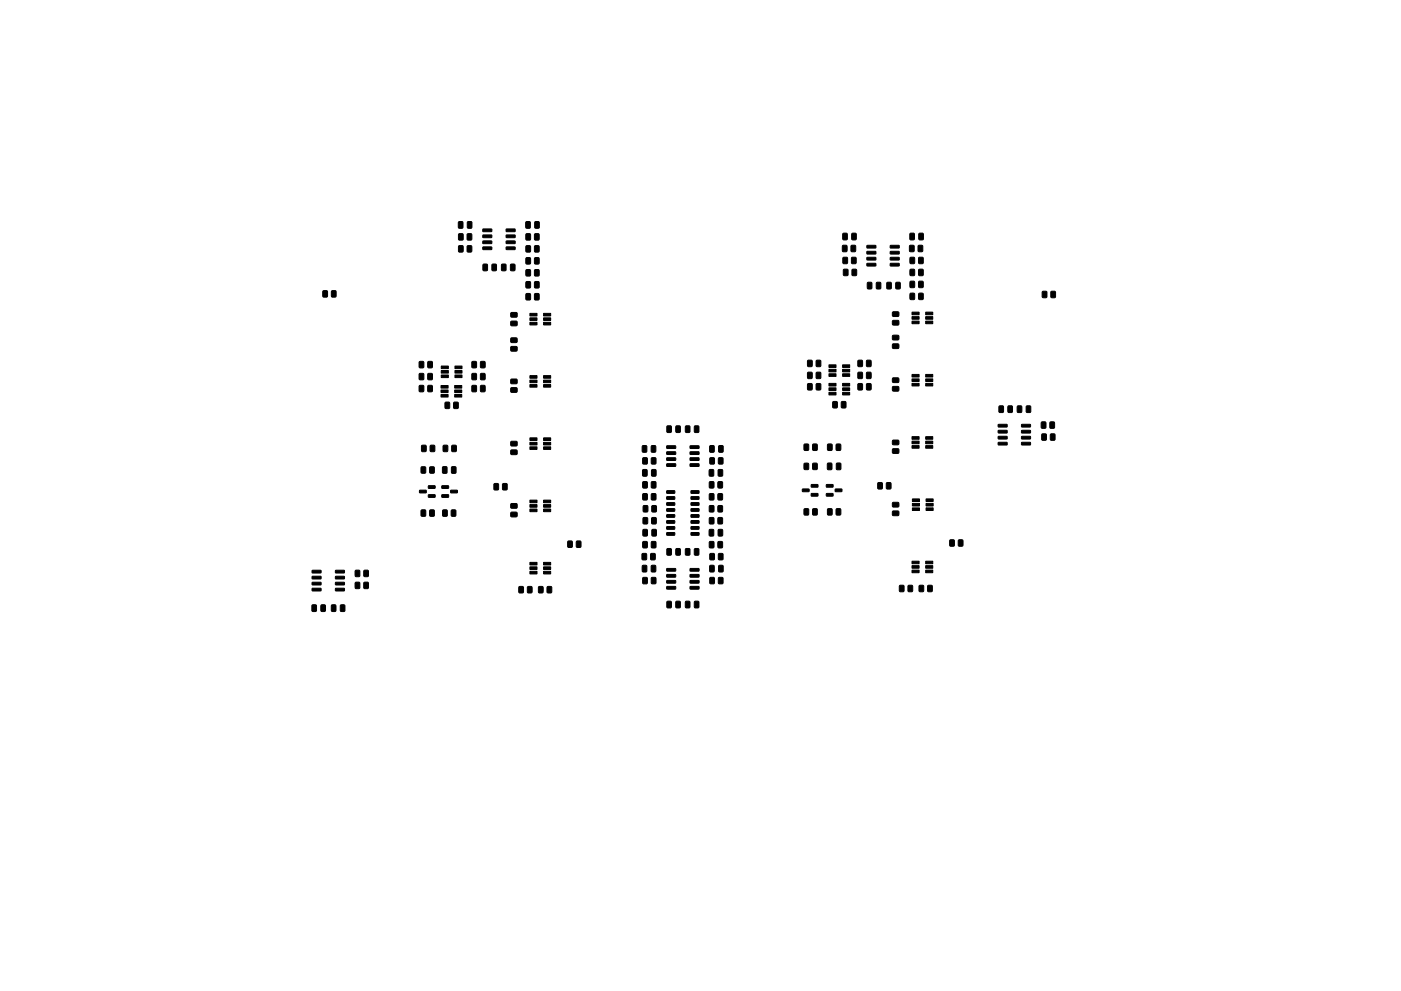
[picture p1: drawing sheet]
<svg xmlns="http://www.w3.org/2000/svg" width="297mm" height="210mm" viewBox="0 0 297 210" stroke-linecap="round" stroke-linejoin="round" font-family="sans-serif">
<g fill="#000" stroke="#000" stroke-width=".21">
<path d="M97.3 52.2l.7-.1 .2 .2v1l-.1 .2h-.7l-.2-.2zM97.2 47.1l.7-.1 .2 .2 .1 1-.2 .2h-.6l-.2-.1zM97.3 49.6h.7l.2 .1v1l-.1 .2-.7 .1-.2-.2zM99.1 52.2l.7-.1 .2 .2v1l-.1 .2h-.6l-.3-.2zM99.1 49.6h.7l.2 .1v1l-.1 .2-.6 .1-.3-.2zM99.1 47.1l.7-.1 .2 .2 .1 1-.2 .2h-.6l-.2-.1zM102.4 56.1l.7-.1 .3 .2v1l-.2 .2-.6 .1-.2-.2zM102.4 52.4h1.8l.1 .5-1.9 .1zM102.4 51.1h1.8l.1 .5-1.9 .1zM102.4 49.9l1.8-.1 .1 .5-1.9 .1zM102.4 48.6h1.8l.1 .5-1.9 .1zM104.3 56.1l.7-.1 .3 .2v1l-.2 .2-.6 .1-.2-.2z"/>
<path d="M106.4 56.1l.7-.1 .2 .2v1l-.1 .2-.6 .1-.3-.2zM108.3 56.1l.7-.1 .2 .2v1l-.1 .2-.6 .1-.3-.2zM107.3 48.6h1.8l.1 .5-1.8 .1zM107.3 49.9l1.8-.1 .1 .5-1.8 .1zM107.3 51.1h1.8l.1 .5-1.8 .1zM107.3 52.4h1.8l.1 .5-1.8 .1zM111.5 47.1l.7-.1 .2 .2 .1 1-.2 .2h-.6l-.2-.1zM111.6 49.6h.7l.2 .1v1l-.2 .2-.6 .1-.2-.2zM111.6 54.7l.7-.1 .2 .2v1l-.2 .2h-.6l-.2-.1zM111.6 57.3l.7-.1 .2 .1v1l-.2 .3h-.6l-.2-.2zM111.6 52.2l.7-.1 .2 .2v1l-.2 .2h-.6l-.2-.2zM113.4 49.6h.7l.2 .1v1l-.1 .2-.6 .1-.3-.2z"/>
<path d="M113.4 47.1l.7-.1 .2 .2 .1 1-.2 .2h-.6l-.2-.1zM113.4 54.7l.7-.1 .2 .2v1l-.1 .2h-.6l-.3-.1zM113.4 57.3l.7-.1 .2 .1v1l-.1 .3h-.6l-.3-.2zM113.4 52.2l.7-.1 .2 .2v1l-.1 .2h-.6l-.3-.2zM178.8 54.6h.7l.2 .1v1l-.1 .2-.7 .1-.2-.2zM178.9 57.2l.7-.1 .2 .2v1l-.1 .2h-.7l-.2-.2zM178.7 52.1l.7-.1 .2 .2v1l-.1 .2h-.7l-.2-.1zM178.7 49.5h.7l.2 .1 .1 1.1-.2 .2h-.6l-.2-.1zM180.6 54.6h.7l.2 .1v1l-.1 .2-.6 .1-.3-.2zM180.7 57.2l.7-.1 .2 .2v1l-.1 .2h-.6l-.3-.2zM180.5 52.1l.7-.1 .2 .2v1l-.1 .2h-.6l-.3-.1zM180.6 49.5h.7l.2 .1 .1 1.1-.2 .2h-.6l-.2-.1z"/>
<path d="M183.8 55.9h1.8l.1 .5h-1.8zM183.8 54.6h1.8l.1 .5-1.8 .1zM183.8 53.4l1.8-.1 .1 .5-1.8 .1zM183.8 52.1h1.8l.1 .4-1.8 .1zM188.8 52.1h1.8l.1 .4-1.9 .1zM188.8 53.4l1.8-.1 .1 .5-1.9 .1zM188.8 54.6h1.8l.1 .5-1.9 .1zM188.8 55.9h1.8l.1 .5h-1.9zM192.9 52.1l.7-.1 .2 .2v1l-.1 .2h-.6l-.3-.1zM193 49.5h.6l.3 .1v1.1l-.2 .2h-.6l-.2-.1zM193 54.6h.7l.2 .1v1l-.1 .2-.6 .1-.3-.2zM193 57.2l.7-.1 .2 .2v1l-.1 .2h-.6l-.3-.2z"/>
<path d="M194.7 52.1l.7-.1 .2 .2 .1 1-.2 .2h-.6l-.2-.1zM194.9 49.5h.6l.3 .1v1.1l-.2 .2h-.6l-.2-.1zM194.8 54.6h.7l.2 .1 .1 1-.2 .2-.6 .1-.2-.2zM194.8 57.2l.7-.1 .2 .2 .1 1-.2 .2h-.6l-.2-.2zM68.5 61.7h.7l.2 .1v1l-.1 .2-.6 .1-.3-.2zM70.3 61.7h.7l.3 .1v1l-.2 .2-.6 .1-.2-.2zM88.9 76.7h.7l.3 .1v1l-.2 .2-.6 .1-.2-.2zM90.7 76.7h.7l.3 .1v1l-.2 .2-.6 .1-.2-.2zM93.6 79.6h1.5v.5h-1.5zM93.6 78.6h1.5v.6h-1.5zM93.6 77.7h1.5v.5h-1.5zM96.5 77.7h1.5v.5h-1.5z"/>
<path d="M96.5 78.6h1.5v.6h-1.5zM96.5 79.6h1.5v.5h-1.5zM100.1 76.7h.7l.2 .1v1l-.1 .2-.6 .1-.3-.2zM101.9 76.7h.7l.3 .1v1l-.2 .2-.6 .1-.2-.2zM108.3 71.7h1.2l.2 .2-.1 .6-.2 .2h-1l-.1-.3zM108.3 73.6l1.2-.1 .2 .2-.1 .7-.2 .1h-1l-.1-.2zM108.3 66.4l1.2-.1 .2 .2-.1 .7-.2 .1h-1l-.1-.2zM108.3 68.2l1.2-.1 .2 .3-.1 .6-.2 .1h-1l-.1-.2zM112.4 79.7h1.5v.5h-1.5zM112.4 68.4h1.5v.5h-1.5zM112.4 67.4h1.5v.6h-1.5zM112.4 66.5h1.5v.5h-1.5z"/>
<path d="M111.6 59.8l.7-.1 .2 .2v1l-.2 .2h-.6l-.2-.1zM111.6 62.3h.7l.2 .1v1l-.2 .2-.6 .1-.2-.2zM113.4 59.8l.7-.1 .2 .2v1l-.1 .2h-.6l-.3-.1zM113.4 62.3h.7l.2 .1v1l-.1 .2-.6 .1-.3-.2zM115.3 79.7h1.5v.5h-1.5zM115.3 66.5h1.5v.5h-1.5zM115.3 67.4h1.5v.6h-1.5zM115.3 68.4h1.5v.5h-1.5zM171.3 76.5l.7-.1 .2 .2v1l-.1 .2h-.7l-.2-.1zM173.1 76.5l.7-.1 .2 .2v1l-.1 .2h-.6l-.3-.1zM175.8 79.3h1.5v.6h-1.5zM175.8 78.4h1.5v.5h-1.5z"/>
<path d="M175.8 77.4h1.5v.6h-1.5zM178.7 77.4h1.5v.6h-1.5zM178.7 78.4h1.5v.5h-1.5zM178.7 79.3h1.5v.6h-1.5zM181.9 76.5l.7-.1 .3 .2v1l-.2 .2h-.6l-.2-.1zM183.8 76.5l.7-.1 .2 .2v1l-.1 .2h-.7l-.2-.1zM183.9 59.9h.7l.3 .1v1.1l-.2 .2h-.6l-.2-.1zM185.8 59.9h.7l.3 .1v1.1l-.2 .2h-.6l-.2-.1zM188.1 59.9h.6l.3 .1v1.1l-.2 .2h-.6l-.2-.1zM189.3 66.2h1.1l.2 .2v.6l-.3 .2-1-.1-.1-.2zM189.3 68h1.1l.2 .2v.6l-.3 .2h-1l-.1-.3zM189.3 71.2l1.1-.1 .2 .3v.6l-.3 .1h-1l-.1-.2z"/>
<path d="M189.3 73h1.1l.2 .2v.6l-.3 .2-1-.1-.1-.2zM190 59.9h.6l.3 .1v1.1l-.2 .2h-.6l-.2-.1zM193.4 68.1h1.5v.6h-1.5zM193.4 67.2h1.5v.5h-1.5zM193.4 66.2h1.5v.6h-1.5zM193.4 79.4h1.5v.6h-1.5zM193 59.7l.7-.1 .2 .2v1l-.1 .2h-.6l-.3-.1zM193 62.3l.7-.1 .2 .1v1l-.1 .3h-.6l-.3-.2zM194.8 59.7l.7-.1 .2 .2 .1 1-.2 .2h-.6l-.2-.1zM194.8 62.3l.7-.1 .2 .1 .1 1-.2 .3h-.6l-.2-.2zM196.3 66.2h1.5v.6h-1.5zM196.3 67.2h1.5v.5h-1.5z"/>
<path d="M196.3 68.1h1.5v.6h-1.5zM196.3 79.4h1.5v.6h-1.5zM221 61.9l.7-.1 .3 .1v1l-.2 .3h-.6l-.2-.2zM222.9 61.9l.7-.1 .2 .1v1l-.2 .3h-.6l-.2-.2zM88.9 79.3l.7-.1 .3 .2v1l-.2 .2h-.6l-.2-.2zM88.9 81.8l.7-.1 .3 .2v1l-.2 .2h-.6l-.2-.1zM89.4 94.5l.7-.1 .3 .2v1l-.2 .2h-.6l-.2-.1zM90.7 79.3l.7-.1 .3 .2v1l-.2 .2h-.6l-.2-.2zM90.7 81.8l.7-.1 .3 .2v1l-.2 .2h-.6l-.2-.1zM91.3 94.5l.7-.1 .2 .2v1l-.1 .2h-.7l-.2-.1zM93.5 83.7h1.5v.5h-1.5zM93.5 82.7h1.5v.6h-1.5z"/>
<path d="M93.5 81.8h1.5v.5h-1.5zM94 94.5l.7-.1 .2 .2 .1 1-.2 .2h-.6l-.3-.1zM94.4 85.4l.7-.1 .2 .2 .1 .9-.2 .3h-.6l-.2-.2zM95.8 94.5l.7-.1 .3 .2v1l-.2 .2h-.6l-.2-.1zM96.2 85.4l.7-.1 .3 .2v.9l-.2 .3h-.6l-.2-.2zM96.4 81.8h1.5v.5h-1.5zM96.4 82.7h1.5v.6h-1.5zM96.4 83.7h1.5v.5h-1.5zM100.1 81.8l.7-.1 .2 .2v1l-.1 .2h-.6l-.3-.1zM100.1 79.3l.7-.1 .2 .2v1l-.1 .2h-.6l-.3-.2zM101.9 81.8l.7-.1 .3 .2v1l-.2 .2h-.6l-.2-.1zM101.9 79.3l.7-.1 .3 .2v1l-.2 .2h-.6l-.2-.2z"/>
<path d="M108.3 93.7l1.2-.1 .2 .3-.1 .6-.2 .1h-1l-.1-.2zM108.3 95.5h1.2l.2 .2-.1 .6-.2 .2-1-.1-.1-.2zM108.3 80.5l1.2-.1 .2 .3-.1 .6-.2 .1h-1l-.1-.2zM108.3 82.3h1.2l.2 .2-.1 .6-.2 .2-1-.1-.1-.2zM112.4 81.6h1.5v.5h-1.5zM112.4 80.6h1.5v.6h-1.5zM112.4 94.8h1.5v.6h-1.5zM112.4 93.9h1.5v.5h-1.5zM112.4 92.9h1.5v.6h-1.5zM115.3 80.6h1.5v.6h-1.5zM115.3 81.6h1.5v.5h-1.5zM115.3 92.9h1.5v.6h-1.5z"/>
<path d="M115.3 93.9h1.5v.5h-1.5zM115.3 94.8h1.5v.6h-1.5zM136.2 94.6l.7-.1 .2 .2 .1 1-.2 .3h-.6l-.2-.2zM136.3 97.2l.7-.1 .2 .1 .1 1-.2 .3h-.6l-.2-.2zM138.1 94.6l.7-.1 .2 .2 .1 1-.2 .3h-.6l-.2-.2zM138.1 97.2l.7-.1 .3 .1v1l-.2 .3h-.6l-.2-.2zM141.4 90.4l.7-.1 .2 .2 .1 1-.2 .3h-.6l-.2-.2zM141.4 98.4h1.8l.1 .5-1.9 .1zM141.4 97.1h1.8l.1 .5-1.9 .1zM141.4 95.9l1.8-.1 .1 .5-1.9 .1zM141.4 94.6h1.8l.1 .5-1.9 .1zM143.3 90.4l.7-.1 .2 .2 .1 1-.2 .3h-.6l-.2-.2z"/>
<path d="M145.4 90.4l.6-.1 .3 .2v1l-.2 .3h-.6l-.2-.2zM147.3 90.4l.6-.1 .3 .2v1l-.2 .3h-.6l-.2-.2zM146.3 94.6h1.8l.1 .5-1.8 .1zM146.3 95.9l1.8-.1 .1 .5-1.8 .1zM146.3 97.1h1.8l.1 .5-1.8 .1zM146.3 98.4h1.8l.1 .5-1.8 .1zM150.4 99.7l.7-.1 .2 .2v1l-.1 .2h-.6l-.2-.1zM150.5 94.6l.7-.1 .2 .2v1l-.1 .3h-.6l-.2-.2zM150.5 97.2l.7-.1 .3 .1v1l-.2 .3h-.6l-.2-.2zM152.3 99.7l.7-.1 .2 .2v1l-.1 .2h-.6l-.2-.1zM152.4 97.2l.7-.1 .2 .1v1l-.1 .3h-.7l-.2-.2zM152.4 94.6l.7-.1 .2 .2v1l-.1 .3h-.6l-.2-.2z"/>
<path d="M170.5 94.3l.7-.1 .3 .1v1l-.2 .3h-.6l-.2-.2zM170.5 98.3h.7l.3 .1v1l-.2 .2-.6 .1-.2-.2zM171.3 81.4h.7l.2 .1v1l-.1 .2-.7 .1-.2-.2zM171.3 79l.7-.1 .2 .2v1l-.1 .2h-.7l-.2-.1zM172.3 94.3l.7-.1 .3 .1v1l-.2 .3h-.6l-.2-.2zM172.3 98.3h.7l.3 .1v1l-.2 .2-.6 .1-.2-.2zM173.1 81.4h.7l.2 .1v1l-.1 .2-.6 .1-.3-.2zM173.1 79l.7-.1 .2 .2v1l-.1 .2h-.6l-.3-.1zM175.5 94.3l.7-.1 .2 .1v1l-.1 .3h-.6l-.3-.2zM175.8 83.2h1.5v.6h-1.5zM175.8 82.3h1.5v.5h-1.5zM175.8 81.3h1.5v.6h-1.5z"/>
<path d="M175.5 98.3l.6-.1 .3 .2v1l-.2 .3h-.6l-.2-.2zM176.6 85.2h.7l.2 .1 .1 1-.2 .3h-.6l-.3-.2zM177.3 94.3l.7-.1 .3 .1v1l-.2 .3h-.6l-.2-.2zM177.4 98.3l.6-.1 .3 .2v1l-.2 .3h-.6l-.2-.2zM178.4 85.2h.7l.3 .1v1l-.2 .3h-.6l-.2-.2zM178.7 81.3h1.5v.6h-1.5zM178.7 82.3h1.5v.5h-1.5zM178.7 83.2h1.5v.6h-1.5zM181.9 81.4h.7l.3 .1v1l-.2 .2-.6 .1-.2-.2zM181.9 79l.7-.1 .3 .2v1l-.2 .2h-.6l-.2-.1zM183.8 81.4h.7l.2 .1v1l-.1 .2-.7 .1-.2-.2zM183.8 79l.7-.1 .2 .2v1l-.1 .2h-.7l-.2-.1z"/>
<path d="M189.3 93.4h1.1l.2 .2v.6l-.3 .2h-1l-.1-.3zM189.3 95.3l1.1-.1 .2 .2v.7l-.3 .1h-1l-.1-.2zM189.3 80.2h1.1l.2 .2v.6l-.3 .2h-1l-.1-.3zM189.3 82h1.1l.2 .2v.6l-.3 .2h-1l-.1-.2zM193.4 94.5h1.5v.6h-1.5zM193.4 93.6h1.5v.5h-1.5zM193.4 92.6h1.5v.6h-1.5zM193.4 81.3h1.5v.6h-1.5zM193.4 80.4h1.5v.5h-1.5zM196.3 92.6h1.5v.6h-1.5zM196.3 93.6h1.5v.5h-1.5zM196.3 94.5h1.5v.6h-1.5z"/>
<path d="M196.3 80.4h1.5v.5h-1.5zM196.3 81.3h1.5v.6h-1.5zM211.8 86.2l.7-.1 .3 .1v1.1l-.2 .2h-.6l-.2-.1zM211.7 93.9l1.8-.1v.5l-1.8 .1zM211.7 92.6h1.8v.5h-1.8zM211.7 91.3h1.8v.5l-1.8 .1zM211.7 90.1l1.8-.1v.5l-1.8 .1zM213.7 86.2l.7-.1 .3 .1v1.1l-.2 .2h-.6l-.2-.1zM215.7 86.2l.7-.1 .2 .1 .1 1.1-.2 .2h-.6l-.2-.1zM216.6 90.1l1.8-.1 .1 .5-1.8 .1zM216.6 91.3h1.8l.1 .5-1.8 .1zM216.6 92.6h1.8l.1 .5h-1.8z"/>
<path d="M216.6 93.9l1.8-.1 .1 .5-1.8 .1zM217.6 86.2l.7-.1 .2 .1 .1 1.1-.2 .2h-.6l-.2-.1zM220.8 89.6l.7-.1 .3 .1v1l-.2 .3h-.6l-.2-.2zM220.9 92.1l.7-.1 .3 .2v1l-.2 .2h-.6l-.2-.1zM222.6 89.6l.7-.1 .3 .1v1l-.2 .3h-.6l-.2-.2zM222.7 92.1l.8-.1 .2 .2v1l-.2 .2h-.6l-.2-.1zM89.3 108.2h.7l.3 .1v1l-.2 .2-.6 .1-.2-.2zM89.3 99.1l.7-.1 .3 .2v1l-.2 .2h-.6l-.2-.1zM89 104h1.3l.1 .5-1.4 .1zM91.1 108.2h.8l.2 .1v1l-.2 .2-.6 .1-.2-.2zM91.1 99.1l.8-.1 .2 .2v1l-.2 .2h-.6l-.2-.1zM90.8 103.1l1.4-.1 .1 .5-1.4 .1z"/>
<path d="M90.8 105l1.4-.1 .1 .5-1.4 .1zM93.7 105l1.3-.1 .1 .5-1.4 .1zM93.7 103.1l1.3-.1 .1 .5-1.4 .1zM93.9 99.1l.6-.1 .3 .1v1.1l-.2 .2h-.6l-.2-.1zM93.9 108.2h.7l.2 .1v1l-.1 .2-.6 .1-.3-.2zM95.6 104h1.3l.1 .5-1.4 .1zM95.7 108.2h.7l.3 .1v1l-.2 .2-.6 .1-.2-.2zM95.8 99.1l.6-.1 .3 .1v1.1l-.2 .2h-.6l-.2-.1zM104.8 102.6h.7l.2 .1v1l-.1 .3h-.7l-.2-.2zM106.6 102.6h.7l.2 .1v1l-.1 .3h-.6l-.3-.2zM108.3 106.9l1.2-.1 .2 .3-.1 .6-.2 .1h-1l-.1-.2zM108.3 108.7h1.2l.2 .2-.1 .6-.2 .2h-1l-.1-.3z"/>
<path d="M112.4 119.3h1.5v.6h-1.5zM112.4 108h1.5v.6h-1.5zM112.4 107.1h1.5v.5h-1.5zM112.4 106.1h1.5v.6h-1.5zM115.3 119.3h1.5v.6h-1.5zM115.3 106.1h1.5v.6h-1.5zM115.3 107.1h1.5v.5h-1.5zM115.3 108h1.5v.6h-1.5zM120.4 114.8h.7l.2 .1 .1 1-.2 .2-.6 .1-.2-.2zM122.2 114.8h.7l.3 .1v1l-.2 .2-.6 .1-.2-.2zM136.2 117.5l.7-.1 .2 .2v1l-.1 .2h-.7l-.2-.2zM136.3 99.7l.7-.1 .2 .2v1l-.1 .2h-.6l-.3-.1z"/>
<path d="M136.3 104.8l.7-.1 .2 .2 .1 1-.2 .2h-.6l-.2-.2zM136.3 114.9h.7l.2 .1 .1 1-.2 .2-.6 .1-.2-.2zM136.3 102.2h.7l.2 .1 .1 1-.2 .2-.6 .1-.2-.2zM136.4 112.4l.6-.1 .3 .2v1l-.2 .2h-.6l-.2-.1zM136.4 109.9l.7-.1 .2 .1v1l-.1 .3h-.6l-.3-.2zM136.4 107.3l.7-.1 .3 .2v1l-.2 .2h-.6l-.2-.1zM138 117.5l.7-.1 .2 .2v1l-.1 .2h-.6l-.3-.2zM138.1 104.8l.7-.1 .3 .2v1l-.2 .2h-.6l-.2-.2zM138.1 114.9h.7l.3 .1v1l-.2 .2-.6 .1-.2-.2zM138.1 102.2h.7l.3 .1v1l-.2 .2-.6 .1-.2-.2zM138.2 99.7l.7-.1 .2 .2v1l-.1 .2h-.6l-.3-.1zM138.2 109.9l.7-.1 .2 .1 .1 1-.2 .3h-.6l-.2-.2z"/>
<path d="M138.3 112.4l.6-.1 .3 .2v1l-.2 .2h-.6l-.2-.1zM138.2 107.3l.7-.1 .3 .2v1l-.2 .2h-.6l-.2-.1zM141.4 116.4h.7l.2 .1 .1 1.1-.2 .2h-.6l-.2-.1zM141.4 113h1.6l.1 .5-1.7 .1zM141.4 111.8l1.6-.1 .1 .5-1.7 .1zM141.4 110.5l1.6-.1 .1 .5-1.7 .1zM141.4 109.2h1.6l.1 .5-1.7 .1zM141.4 107.9h1.6l.1 .5-1.7 .1zM141.4 106.7l1.6-.1 .1 .5-1.7 .1zM141.4 105.4h1.6l.1 .5h-1.7zM141.4 104.1h1.6l.1 .5-1.7 .1zM143.3 116.4h.7l.2 .1 .1 1.1-.2 .2h-.6l-.2-.1z"/>
<path d="M145.4 116.4h.6l.3 .1v1.1l-.2 .2h-.6l-.2-.1zM147.3 116.4h.6l.3 .1v1.1l-.2 .2h-.6l-.2-.1zM146.5 104.1h1.6l.1 .5-1.6 .1zM146.5 105.4h1.6l.1 .5h-1.6zM146.5 106.7l1.6-.1 .1 .5-1.6 .1zM146.5 107.9h1.6l.1 .5-1.6 .1zM146.5 109.2h1.6l.1 .5-1.6 .1zM146.5 110.5l1.6-.1 .1 .5-1.6 .1zM146.5 111.8l1.6-.1 .1 .5-1.6 .1zM146.5 113h1.6l.1 .5-1.6 .1zM150.4 112.4l.7-.1 .2 .2v1l-.1 .2h-.6l-.2-.1zM150.4 104.8l.7-.1 .3 .2v1l-.2 .2h-.6l-.2-.2z"/>
<path d="M150.4 107.3l.7-.1 .3 .2v1l-.2 .2h-.6l-.2-.1zM150.4 102.2h.7l.3 .1v1l-.2 .2-.6 .1-.2-.2zM150.4 114.9h.7l.3 .1v1l-.2 .2-.6 .1-.2-.2zM150.4 109.9l.7-.1 .3 .1v1l-.2 .3h-.6l-.2-.2zM150.5 117.5l.7-.1 .3 .2v1l-.2 .2h-.6l-.2-.2zM152.3 104.8l.7-.1 .2 .2v1l-.1 .2h-.7l-.2-.2zM152.3 107.3l.7-.1 .2 .2v1l-.1 .2h-.7l-.2-.1zM152.3 102.2h.7l.2 .1v1l-.1 .2-.7 .1-.2-.2zM152.3 114.9h.7l.2 .1v1l-.1 .2-.7 .1-.2-.2zM152.3 109.9l.7-.1 .2 .1v1l-.1 .3h-.7l-.2-.2zM152.3 112.4l.7-.1 .2 .2v1l-.1 .2h-.6l-.2-.1zM152.4 117.5l.7-.1 .2 .2v1l-.1 .2h-.7l-.2-.2z"/>
<path d="M170.5 108l.7-.1 .3 .2v1l-.2 .2h-.6l-.2-.2zM170.1 103.8l1.4-.1 .1 .5-1.4 .1zM172.3 108l.7-.1 .3 .2v1l-.2 .2h-.6l-.2-.2zM172 102.8h1.4v.5l-1.3 .1zM172 104.7h1.4v.5l-1.3 .1zM175.2 104.7h1.4v.5l-1.3 .1zM175.2 102.8h1.4v.5l-1.3 .1zM175.5 108l.7-.1 .2 .2v1l-.1 .2h-.6l-.3-.2zM177.1 103.8l1.3-.1 .1 .5-1.4 .1zM177.3 108l.7-.1 .3 .2v1l-.2 .2h-.6l-.2-.2zM186.1 102.4h.8l.2 .1v1l-.2 .2-.6 .1-.2-.2zM188 102.4h.7l.2 .1v1l-.1 .2-.6 .1-.3-.2z"/>
<path d="M189.3 106.6h1.1l.2 .2v.6l-.3 .2h-1l-.1-.3zM189.3 108.5l1.1-.1 .2 .2v.7l-.3 .1h-1l-.1-.2zM193.4 119.1h1.5v.5h-1.5zM193.4 107.8h1.5v.5h-1.5zM193.4 106.8h1.5v.6h-1.5zM193.4 105.9h1.5v.5h-1.5zM196.3 119.1h1.5v.5h-1.5zM196.3 105.9h1.5v.5h-1.5zM196.3 106.8h1.5v.6h-1.5zM196.3 107.8h1.5v.5h-1.5zM201.4 114.6l.7-.1 .2 .2 .1 1-.2 .2h-.6l-.2-.1zM203.2 114.6l.7-.1 .3 .2v1l-.2 .2h-.6l-.2-.1z"/>
<path d="M66.2 128.4l.7-.1 .2 .2v1l-.1 .2-.6 .1-.3-.2zM66.2 124.8h1.8l.1 .5-1.9 .1zM66.2 123.6l1.8-.1 .1 .5-1.9 .1zM66.2 122.3h1.8l.1 .5h-1.9zM66.2 121h1.8l.1 .5-1.9 .1zM68.1 128.4l.7-.1 .2 .2v1l-.1 .2-.6 .1-.3-.2zM70.3 128.4l.7-.1 .2 .2v1l-.1 .2-.6 .1-.2-.2zM71.1 121h1.9v.5l-1.8 .1zM71.1 122.3h1.9v.5h-1.8zM71.1 123.6l1.9-.1v.5l-1.8 .1zM71.1 124.8h1.9v.5l-1.8 .1zM72.2 128.4l.7-.1 .2 .2v1l-.1 .2-.6 .1-.2-.2z"/>
<path d="M75.4 121h.7l.2 .1v1l-.1 .2-.7 .1-.2-.2zM75.4 123.6l.7-.1 .2 .2v1l-.1 .2h-.7l-.2-.2zM77.2 121h.7l.2 .1v1l-.1 .2-.6 .1-.3-.2zM77.2 123.6l.7-.1 .2 .2v1l-.1 .2h-.6l-.3-.2zM110 124.5l.8-.1 .2 .2v1l-.2 .2h-.6l-.2-.1zM112.4 121.2h1.5v.6h-1.5zM112.4 120.3h1.5v.5h-1.5zM111.9 124.5l.7-.1 .2 .2v1l-.1 .2h-.6l-.3-.1zM114.2 124.5l.7-.1 .2 .2 .1 1-.2 .2h-.6l-.2-.1zM115.3 120.3h1.5v.5h-1.5zM115.3 121.2h1.5v.6h-1.5zM116 124.5l.7-.1 .3 .2v1l-.2 .2h-.6l-.2-.1z"/>
<path d="M136.2 120l.7-.1 .2 .2 .1 1-.2 .3h-.6l-.2-.2zM136.3 122.6l.7-.1 .2 .1 .1 1-.2 .3h-.6l-.2-.2zM138.1 120l.7-.1 .2 .2 .1 1-.2 .3h-.6l-.2-.2zM138.1 122.6l.7-.1 .3 .1v1l-.2 .3h-.6l-.2-.2zM141.4 127.6l.7-.1 .2 .2 .1 1-.2 .3h-.6l-.2-.2zM141.4 124.5l1.8-.1 .1 .5-1.9 .1zM141.4 123.2l1.8-.1 .1 .5-1.9 .1zM141.4 121.9h1.8l.1 .5-1.9 .1zM141.4 120.6h1.8l.1 .5-1.9 .1zM143.3 127.6l.7-.1 .2 .2 .1 1-.2 .3h-.6l-.2-.2zM145.4 127.6l.6-.1 .3 .2v1l-.2 .3h-.6l-.2-.2zM147.3 127.6l.6-.1 .3 .2v1l-.2 .3h-.6l-.2-.2z"/>
<path d="M146.3 120.6h1.8l.1 .5-1.8 .1zM146.3 121.9h1.8l.1 .5-1.8 .1zM146.3 123.2l1.8-.1 .1 .5-1.8 .1zM146.3 124.5l1.8-.1 .1 .5-1.8 .1zM150.5 122.6l.7-.1 .3 .1v1l-.2 .3h-.6l-.2-.2zM150.5 120l.7-.1 .2 .2v1l-.1 .3h-.6l-.2-.2zM152.4 122.6l.7-.1 .2 .1v1l-.1 .3h-.7l-.2-.2zM152.4 120l.7-.1 .2 .2v1l-.1 .3h-.6l-.2-.2zM190.7 124.2h.7l.3 .1v1l-.2 .2-.6 .1-.2-.2zM193.4 121h1.5v.5h-1.5zM193.4 120h1.5v.6h-1.5zM192.6 124.2h.7l.2 .1v1l-.1 .2-.7 .1-.2-.2z"/>
<path d="M194.9 124.2h.7l.2 .1 .1 1-.2 .2-.6 .1-.2-.2zM196.3 120h1.5v.6h-1.5zM196.3 121h1.5v.5h-1.5zM196.7 124.2h.7l.3 .1v1l-.2 .2-.6 .1-.2-.2z"/>
</g>
</svg>
